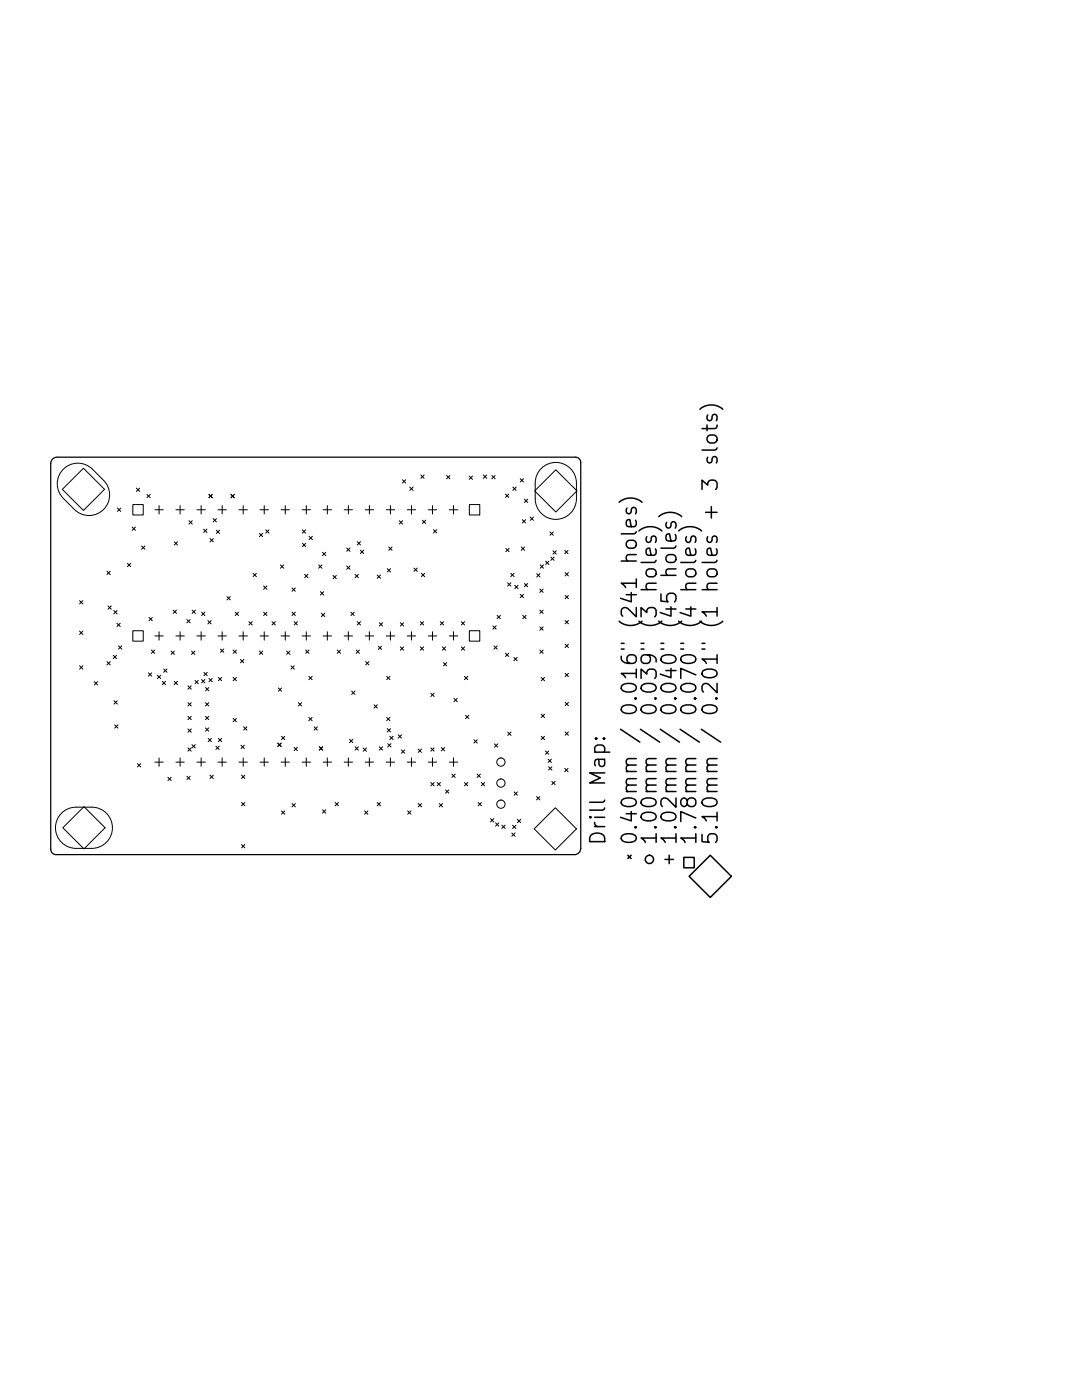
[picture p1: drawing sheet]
<svg xmlns="http://www.w3.org/2000/svg" width="216mm" height="279mm" viewBox="0 0 216 279" stroke-linecap="round" stroke-linejoin="round" font-family="sans-serif">
<path d="M10.6 91.5l.8-.3h103.4a1.05 1.05 0 0 1 1.1 1.1v77a1.26 1.26 0 0 1-1.3 1.3h-103.4a1.05 1.05 0 0 1-1.1-1.1v-77l.1-.4z" fill="none" stroke="#000" stroke-width=".25"/>
<g fill="none" stroke="#000" stroke-width=".2">
<path d="M12.4 97.7l4.3-4.3 4.2 4.3-4.2 4.2zM12.9 93.4a4.1 4.1 0 0 1 5.5 .2l2.3 2.3a4.1 4.1 0 0 1 0 5.8 4.1 4.1 0 0 1-5.8 0l-2.3-2.2a4.1 4.1 0 0 1 .3-6.1zM27.2 97.4l.7 .7M27.9 97.4l-.7 .7M29.3 98.7l.7 .6M30 98.7l-.7 .6M41.7 98.7l.6 .6M42.3 98.7l-.6 .6M46.1 98.7l.7 .6M46.8 98.7l-.7 .6M80.3 95.7l.7 .7M81 95.7l-.7 .7"/>
<path d="M81.8 97.2l.6 .7M82.4 97.2l-.6 .7M84 94.8l.6 .7M84.6 94.8l-.6 .7M89.1 94.9l.7 .7M89.8 94.9l-.7 .7M93.6 95l.7 .7M94.3 95l-.7 .7M96.5 94.8l.6 .7M97.1 94.8l-.6 .7M98.1 94.9l.7 .7M98.8 94.9l-.7 .7"/>
<path d="M100.9 98.6l.6 .7M101.5 98.6l-.6 .7M102.3 97.2l.7 .7M103 97.2l-.7 .7M103.8 95.5l.7 .7M104.5 95.5l-.7 .7M104.6 99.6l.7 .7M105.3 99.6l-.7 .7M106.7 98l4.2-4.2 4.2 4.2-4.2 4.2zM107.8 93.7a4.1 4.1 0 0 1 4.5-1.2 4.1 4.1 0 0 1 2.7 3.9v3.1a4.1 4.1 0 0 1-4.1 4.2 4.1 4.1 0 0 1-4.1-4.2v-3.1a4.1 4.1 0 0 1 1-2.7zM15.9 119.9l.6 .6M16.5 119.9l-.6 .6"/>
<path d="M21.3 114l.7 .7M22 114l-.7 .7M23.4 101.4l.7 .7M24.1 101.4l-.7 .7M25.4 112.4l.7 .7M26.1 112.4l-.7 .7M26.4 105.2l.6 .6M26.5 100.7h2.1v2.1h-2.1zM27 105.2l-.6 .6M28.3 109l.6 .6M28.9 109l-.6 .6M30.9 101.7h1.7"/>
<path d="M31.7 100.9v1.7M34.8 108.1l.6 .7M35.1 101.7h1.7M35.4 108.1l-.6 .7M35.9 100.9v1.7M37.7 103.9l.7 .7M38.4 103.9l-.7 .7M39.3 101.7h1.7M40.1 100.9v1.7M40.6 105.6l.7 .7M41.3 105.6l-.7 .7M41.9 107.5l.7 .6"/>
<path d="M42.5 103.5l.7 .7M42.6 107.5l-.7 .6M43.2 105.8l.6 .7M43.2 103.5l-.7 .7M43.5 101.7h1.7M43.8 105.8l-.6 .7M44.3 100.9v1.7M45.3 119.1l.6 .6M45.9 119.1l-.6 .6M47.7 101.7h1.7M48.5 100.9v1.7M50.5 114.4l.7 .7"/>
<path d="M51.2 114.4l-.7 .7M51.8 106.4l.6 .7M51.9 101.7h1.7M52.4 106.4l-.6 .7M52.6 116.9l.7 .7M52.7 100.9v1.7M53 105.7l.7 .7M53.3 116.9l-.7 .7M53.7 105.7l-.7 .7M56 112.7l.6 .7M56.1 101.7h1.7M56.6 112.7l-.6 .7"/>
<path d="M56.9 100.9v1.7M58.3 117.3l.6 .7M58.9 117.3l-.6 .7M60.3 101.7h1.7M60.3 105.7l.7 .7M60.3 108.4l.7 .7M60.8 114.6l.6 .7M61 105.7l-.7 .7M61 108.4l-.7 .7M61.1 100.9v1.7M61.4 114.6l-.6 .7M61.7 107l.6 .7"/>
<path d="M62.3 107l-.6 .7M63.6 112.7l.6 .7M63.9 118.1l.7 .6M64.2 112.7l-.6 .7M64.4 110.2l.6 .7M64.5 101.7h1.7M64.6 118.1l-.7 .6M65 110.2l-.6 .7M65.3 100.9v1.7M66.4 114.8l.7 .7M67.1 114.8l-.7 .7M68.7 101.7h1.7"/>
<path d="M69.2 113l.6 .6M69.2 109.4l.6 .6M69.5 100.9v1.7M69.8 113l-.6 .6M69.8 109.4l-.6 .6M70.9 114.6l.6 .7M71.3 108.1l.6 .7M71.5 114.6l-.6 .7M71.9 109.8l.7 .7M71.9 108.1l-.6 .7M72.6 109.8l-.7 .7M72.9 101.7h1.6"/>
<path d="M73.7 100.9v1.7M75.3 114.8l.6 .6M75.9 114.8l-.6 .6M77.1 101.7h1.6M77.3 113.5l.6 .6M77.6 109.2l.6 .6M77.9 100.9v1.7M77.9 113.5l-.6 .6M78.2 109.2l-.6 .6M79.7 103.9l.6 .7M80.3 103.9l-.6 .7M81.3 101.7h1.6"/>
<path d="M82.1 100.9v1.7M82.6 113.4l.7 .6M83.3 113.4l-.7 .6M84.1 114.4l.6 .7M84.3 103.8l.6 .7M84.7 114.4l-.6 .7M84.9 103.8l-.6 .7M85.5 101.7h1.6M86.3 100.9v1.7M86.5 105.7l.6 .7M87.1 105.7l-.6 .7M89.7 101.7h1.6"/>
<path d="M90.5 100.9v1.7M93.7 100.7h2v2.1h-2zM100.9 109.4l.7 .7M101.3 116.3l.6 .7M101.6 109.4l-.7 .7M101.9 114.4l.7 .7M101.9 116.3l-.6 .7M102.6 114.4l-.7 .7M102.7 116.8l.7 .7M103.4 116.8l-.7 .7M103.8 118.6l.7 .7M104 109.2l.7 .6"/>
<path d="M104.2 103.7l.7 .7M104.5 118.6l-.7 .7M104.6 116.4l.7 .7M104.7 109.2l-.7 .6M104.9 103.7l-.7 .7M105.3 116.4l-.7 .7M105.8 103.2l.7 .6M106.5 103.2l-.7 .6M107.1 114.5l.7 .6M107.7 117.6l.7 .6M107.8 114.5l-.7 .6M107.8 112.7l.6 .7"/>
<path d="M108.4 117.6l-.7 .6M108.4 112.7l-.6 .7M108.9 112l.6 .7M109.5 112l-.6 .7M109.7 106.2l.7 .6M109.9 111.2l.7 .6M110.3 109.9l.7 .7M110.4 106.2l-.7 .6M110.6 111.2l-.7 .6M111 109.9l-.7 .7M112.7 109.8l.6 .7M112.8 114.3l.6 .6"/>
<path d="M112.8 118.8l.6 .7M113.3 109.8l-.6 .7M113.4 114.3l-.6 .6M113.4 118.8l-.6 .7M15.9 126l.6 .6M15.9 132.9l.6 .6M16.5 126l-.6 .6M16.5 132.9l-.6 .6M18.8 136l.7 .7M19.5 136l-.7 .7M21.3 132l.7 .7M21.5 120.9l.7 .7"/>
<path d="M22 132l-.7 .7M22.2 120.9l-.7 .7M22.6 130.8l.7 .6M22.7 121.8l.7 .7M22.7 139.9l.7 .6M23.3 130.8l-.7 .6M23.3 124.4l.7 .6M23.4 121.8l-.7 .7M23.4 139.9l-.7 .6M23.6 128.9l.7 .7M24 124.4l-.7 .6M24.3 128.9l-.7 .7"/>
<path d="M26.5 125.9h2.1v2.1h-2.1zM29.6 134.3l.7 .6M29.7 123.2l.7 .7M30.2 129.7l.7 .7M30.3 134.3l-.7 .6M30.4 123.2l-.7 .7M30.9 129.7l-.7 .7M30.9 126.9h1.7M31.4 134.8l.7 .6M31.7 126.1v1.7M32.1 134.8l-.7 .6M32.4 136l.6 .6"/>
<path d="M32.7 133.5l.6 .7M33 136l-.6 .6M33.3 133.5l-.6 .7M34.1 129.9l.7 .7M34.6 121.8l.6 .6M34.8 136l.6 .6M34.8 129.9l-.7 .7M35.1 126.9h1.7M35.2 121.8l-.6 .6M35.4 136l-.6 .6M35.9 126.1v1.7M37.3 123.6l.6 .7"/>
<path d="M37.5 136.9l.7 .6M37.9 123.6l-.6 .7M38.2 136.9l-.7 .6M38.2 129.9l.7 .7M38.3 121.8l.7 .6M38.9 129.9l-.7 .7M38.9 135.8l.7 .7M39 121.8l-.7 .6M39.3 126.9h1.7M39.6 135.8l-.7 .7M40.1 126.1v1.7M40.2 122.2l.7 .6"/>
<path d="M40.2 135.6l.7 .7M40.7 134.2l.7 .7M40.9 122.2l-.7 .6M40.9 135.6l-.7 .7M41 137.2l.7 .7M41.4 134.2l-.7 .7M41.5 123.9l.6 .6M41.7 137.2l-.7 .7M41.7 135.4l.7 .7M42.1 123.9l-.6 .6M42.4 135.4l-.7 .7M43.5 126.9h1.7"/>
<path d="M43.6 135.2l.6 .7M44 129.5l.7 .7M44.2 135.2l-.6 .7M44.3 126.1v1.7M44.7 129.5l-.7 .7M46.5 135.2l.7 .7M46.5 129.7l.7 .7M46.9 122.2l.7 .6M47.2 135.2l-.7 .7M47.2 129.7l-.7 .7M47.6 122.2l-.7 .6M47.7 126.9h1.7"/>
<path d="M48 131.6l.6 .7M48.5 126.1v1.7M48.6 131.6l-.6 .7M49.7 124.1l.6 .6M50.3 124.1l-.6 .6M51.8 129.9l.6 .7M51.9 126.9h1.7M52.4 129.9l-.6 .7M52.6 122.2l.7 .6M52.7 126.1v1.7M53.3 122.2l-.7 .6M54.3 124.1l.6 .6"/>
<path d="M54.9 124.1l-.6 .6M55.5 137.3l.7 .7M56.1 126.9h1.7M56.2 137.3l-.7 .7M56.9 126.1v1.7M57.2 129.9l.7 .7M57.9 129.9l-.7 .7M58.1 132.9l.6 .6M58.3 122.2l.6 .6M58.7 124.1l.6 .6M58.7 132.9l-.6 .6M58.9 122.2l-.6 .6"/>
<path d="M59.3 124.1l-.6 .6M60.3 126.9h1.7M61 129.7l.7 .7M61.1 126.1v1.7M61.6 135l.7 .6M61.7 129.7l-.7 .7M62.3 135l-.7 .6M64.1 122.4l.7 .6M64.5 126.9h1.7M64.8 122.4l-.7 .6M65.3 126.1v1.7M67.3 129.7l.6 .7"/>
<path d="M67.9 129.7l-.6 .7M68.7 126.9h1.6M69.5 126.1v1.7M70 122.2l.7 .6M70.2 137.9l.6 .7M70.7 122.2l-.7 .6M70.8 137.9l-.6 .7M71.1 129.7l.6 .7M71.3 124.1l.6 .6M71.7 129.7l-.6 .7M71.9 124.1l-.6 .6M72.9 126.9h1.6"/>
<path d="M73 132l.6 .7M73.6 132l-.6 .7M73.7 126.1v1.7M75.5 129l.6 .6M75.7 124.3l.6 .6M76.1 129l-.6 .6M76.3 124.3l-.6 .6M77.1 126.9h1.6M77.2 135l.6 .6M77.8 135l-.6 .6M77.9 126.1v1.7M79.9 124.3l.6 .6"/>
<path d="M79.9 129.1l.6 .7M80.5 124.3l-.6 .6M80.5 129.1l-.6 .7M81.3 126.9h1.6M82.1 126.1v1.7M83.9 124.1l.6 .6M83.9 129.1l.6 .7M84.5 124.1l-.6 .6M84.5 129.1l-.6 .7M85.5 126.9h1.6M86 138.3l.6 .7M86.3 126.1v1.7"/>
<path d="M86.6 138.3l-.6 .7M87.9 124.1l.6 .6M88.3 129.1l.6 .7M88.5 132.2l.6 .7M88.5 124.1l-.6 .6M88.9 129.1l-.6 .7M89.1 132.2l-.6 .7M89.7 126.9h1.6M90.5 126.1v1.7M90.6 139.4l.6 .7M91.2 139.4l-.6 .7M92 124.1l.7 .6"/>
<path d="M92 129.1l.7 .7M92.7 135l.6 .6M92.7 124.1l-.7 .6M92.7 129.1l-.7 .7M93.3 135l-.6 .6M93.7 125.9h2v2.1h-2zM98.3 124.9l.7 .7M98.6 128.9l.6 .7M99 124.9l-.7 .7M99.2 122.8l.6 .7M99.2 128.9l-.6 .7M99.8 122.8l-.6 .7"/>
<path d="M100.9 130.4l.6 .6M101.5 130.4l-.6 .6M102.5 131.2l.7 .7M103.2 131.2l-.7 .7M104.3 122.8l.7 .7M105 122.8l-.7 .7M107.7 121.8l.7 .6M107.7 125.1l.7 .7M107.7 129.7l.7 .7M108 135.2l.7 .7M108.4 121.8l-.7 .6M108.4 125.1l-.7 .7"/>
<path d="M108.4 129.7l-.7 .7M108.7 135.2l-.7 .7M112.8 128.6l.6 .6M112.8 123.8l.6 .7M112.8 134.4l.6 .6M113.4 128.6l-.6 .6M113.4 123.8l-.6 .7M113.4 134.4l-.6 .6M22.9 144.7l.6 .6M23.5 144.7l-.6 .6M27.4 152.4l.7 .7M28.1 152.4l-.7 .7"/>
<path d="M30.9 152.1h1.7M31.7 151.3v1.6M33.5 155.1l.7 .7M34.2 155.1l-.7 .7M35.1 152.1h1.7M35.9 151.3v1.6M37.3 154.9l.6 .7M37.5 149.2l.7 .7M37.5 145.5l.7 .6M37.5 143l.7 .6M37.5 140.2l.7 .7M37.9 154.9l-.6 .7"/>
<path d="M38.2 149.2l-.7 .7M38.2 145.5l-.7 .6M38.2 143l-.7 .6M38.2 140.2l-.7 .7M38.3 148.6l.7 .7M39 148.6l-.7 .7M39.3 152.1h1.7M40.1 151.3v1.6M41 145.3l.7 .6M41 143l.7 .6M41 140.2l.7 .7M41.5 147.4l.7 .6"/>
<path d="M41.7 145.3l-.7 .6M41.7 143l-.7 .6M41.7 140.2l-.7 .7M41.9 154.7l.7 .7M42.2 147.4l-.7 .6M42.6 154.7l-.7 .7M43.1 148.9l.6 .7M43.5 152.1h1.7M43.6 147.4l.6 .6M43.7 148.9l-.6 .7M44.2 147.4l-.6 .6M44.3 151.3v1.6"/>
<path d="M46.5 143.4l.7 .6M47.2 143.4l-.7 .6M47.7 152.1h1.7M48.1 148.7l.6 .7M48.2 154.7l.7 .7M48.5 151.3v1.6M48.6 145.1l.7 .6M48.7 148.7l-.6 .7M48.9 154.7l-.7 .7M49.3 145.1l-.7 .6M51.9 152.1h1.7M52.7 151.3v1.6"/>
<path d="M55.4 148.3l.7 .7M56.1 152.1h1.7M56.1 148.3l-.7 .7M56.2 146.9l.6 .7M56.8 146.9l-.6 .7M56.9 151.3v1.6M58.7 149.1l.6 .7M59.3 149.1l-.6 .7M59.5 140.2l.7 .7M60.2 140.2l-.7 .7M60.3 152.1h1.7M61.1 151.3v1.6"/>
<path d="M61.6 143.2l.7 .6M62.3 143.2l-.7 .6M62.7 145.1l.6 .6M63.3 145.1l-.6 .6M63.7 149l.7 .7M64.4 149l-.7 .7M64.5 152.1h1.7M65.3 151.3v1.6M68.7 152.1h1.6M69.5 151.3v1.6M69.7 147.5l.7 .7M70.4 147.5l-.7 .7"/>
<path d="M70.9 149l.6 .7M71.5 149l-.6 .7M72.5 149.3l.6 .6M72.9 152.1h1.6M73.1 149.3l-.6 .6M73.7 151.3v1.6M74.6 140.7l.7 .6M75.3 140.7l-.7 .6M75.7 149l.6 .7M76.3 149l-.6 .7M77.1 152.1h1.6M77.2 143.2l.6 .6"/>
<path d="M77.3 145.4l.6 .7M77.4 148.4l.6 .7M77.8 146.9l.6 .7M77.8 143.2l-.6 .6M77.9 151.3v1.6M77.9 145.4l-.6 .7M78 148.4l-.6 .7M78.4 146.9l-.6 .7M79.5 146.6l.6 .7M80.1 149.7l.6 .6M80.1 146.6l-.6 .7M80.7 149.7l-.6 .6"/>
<path d="M81.3 152.1h1.6M82.1 151.3v1.6M83.4 149.5l.7 .7M84.1 149.5l-.7 .7M85.5 152.1h1.6M86 149.2l.6 .7M86 156.2l.6 .6M86.3 151.3v1.6M86.6 149.2l-.6 .7M86.6 156.2l-.6 .6M87.2 156.2l.7 .6M87.9 156.2l-.7 .6"/>
<path d="M88.1 149.2l.6 .6M88.7 149.2l-.6 .6M88.9 157.6l.7 .7M89.6 157.6l-.7 .7M89.7 152.1h1.6M90.2 154.5l.6 .7M90.5 151.3v1.6M90.8 154.5l-.6 .7M92.7 156.2l.6 .6M92.9 142.7l.6 .7M93.3 156.2l-.6 .6M93.5 142.7l-.6 .7"/>
<path d="M94.6 147.6l.6 .7M95.2 154.5l.7 .7M95.2 147.6l-.6 .7M95.9 154.5l-.7 .7M96 156.2l.7 .6M96.7 156.2l-.7 .6M98.7 148.5l.6 .6M99.3 148.5l-.6 .6M101.3 146.1l.7 .7M102 146.1l-.7 .7M102.6 158l.6 .7M103.2 158l-.6 .7"/>
<path d="M107.1 159l.6 .6M107.7 159l-.6 .6M108 146.9l.7 .7M108 142.5l.7 .7M108.7 146.9l-.7 .7M108.7 142.5l-.7 .7M108.8 149.9l.7 .6M109.4 151.5l.6 .7M109.5 153l.6 .7M109.5 149.9l-.7 .6M110 151.5l-.6 .7M110.1 155.9l.7 .7"/>
<path d="M110.1 153l-.6 .7M110.8 155.9l-.7 .7M112.7 153.4l.6 .6M112.8 146.1l.6 .6M112.8 140.2l.6 .6M113.3 153.4l-.6 .6M113.4 146.1l-.6 .6M113.4 140.2l-.6 .6M12 162.6a4.1 4.1 0 0 1 3.2-1.5h3.1a4.1 4.1 0 0 1 4.1 4.1 4.1 4.1 0 0 1-4.1 4.1h-3.1a4.1 4.1 0 0 1-3.7-2.4 4.1 4.1 0 0 1 .5-4.3zM12.5 165.2l4.3-4.2 4.2 4.2-4.2 4.2zM48.2 168.5l.7 .7M48.2 160.2l.7 .6"/>
<path d="M48.9 168.5l-.7 .7M48.9 160.2l-.7 .6M56.2 161.8l.6 .7M56.8 161.8l-.6 .7M58.3 160.4l.6 .6M58.9 160.4l-.6 .6M64.4 161.6l.6 .7M65 161.6l-.6 .7M66.9 160.2l.6 .6M67.5 160.2l-.6 .6M72.7 161.8l.7 .7M73.4 161.8l-.7 .7"/>
<path d="M75.3 160.2l.6 .6M75.9 160.2l-.6 .6M81.3 161.8l.7 .7M82 161.8l-.7 .7M83.4 160.4l.7 .6M84.1 160.4l-.7 .6M87.6 160.4l.7 .6M88.3 160.4l-.7 .6M95.4 160.2l.7 .6M96.1 160.2l-.7 .6M97.9 163.4l.6 .6M98.5 163.4l-.6 .6"/>
<path d="M98.9 164.2l.6 .7M99.5 164.2l-.6 .7M100.1 164.7l.7 .6M100.8 164.7l-.7 .6M102.1 166.2l.7 .7M102.3 164.7l.6 .7M102.8 166.2l-.7 .7M102.9 164.7l-.6 .7M103.2 163.5l.7 .7M103.9 163.5l-.7 .7M110.8 161.2l4.2 4.2-4.2 4.2-4.2-4.2z"/>
<circle cx="99.9" cy="156.3" r=".82"/>
<circle cx="99.9" cy="152.1" r=".82"/>
<circle cx="99.9" cy="160.5" r=".82"/>
</g>
<g fill="none" stroke="#000" stroke-width=".3">
<path d="M139.7 81.7a3.5 3.5 0 0 1 4.5 0M140.1 97.7v-1.9l1.1 1a.82 .82 0 0 1 .6-1h.7l.4 .3 .2 .3v.9l-.3 .4M141.1 84.8v1.2M141.2 87.1l.5-.3h.8a.81 .81 0 0 1 .6 .8 .81 .81 0 0 1-.6 .8h-.8a.81 .81 0 0 1-.5-1.3zM141.2 91.3l-.1 .7 .1 .3 .3 .1 .4-.1 .3-1 .3-.2 .4 .2 .2 .2-.2 .9M141.2 82.8l-.1 .7 .1 .3 .3 .2 .4-.2 .3-1 .3-.1 .4 .1 .2 .3-.2 .9M143.1 89.4l-.2 .3-.2 .1h-2.6M143.1 84.8l-.2 .6-.2 .1h-2.6M123.5 100.3a3.5 3.5 0 0 1 4.6 0M124 112h3M125 118.7h2M125.1 108.1l.4-.3h.9a.81 .81 0 0 1 .6 .8 .81 .81 0 0 1-.6 .8h-.9a.81 .81 0 0 1-.4-1.3z"/>
<path d="M125.1 101.4l-.1 .7 .1 .3 .3 .1 .4-.1 .3-1 .3-.1 .4 .1 .2 .3-.2 .8M126 118.3v1.8l-2.2-.7M126.8 103.8l.2 .9-.2 .3-.3 .1h-1.1l-.3-.1-.1-.3 .1-.9 .6-.1 .3 1.4M127 116.4h-3l.7 .6 .1 .3M127 110.7h-1.6l-.3 .1a.81 .81 0 0 0 .1 1.2M127 106.1l-.2 .3-.3 .1h-2.5M127 115.5v1.8M127.5 106a3.5 3.5 0 0 1 4.6 0M127.9 117.7h3M129.1 113.8l.4-.3h.9a.81 .81 0 0 1 .6 .8 .81 .81 0 0 1-.6 .8h-.9a.81 .81 0 0 1-.4-1.3zM129.1 107.1l-.2 .7 .2 .3 .3 .2 .4-.2 .3-1 .3-.1 .4 .1 .1 .3-.1 .9M130.8 109.5l.1 .9-.1 .3-.3 .1h-1.1l-.3-.1-.2-.3 .2-.9 .5-.1 .3 1.4"/>
<path d="M130.9 116.4h-1.5l-.3 .1a.81 .81 0 0 0 .1 1.2M130.9 111.8l-.1 .3-.3 .2h-2.6M131.5 103.1a3.5 3.5 0 0 1 4.5 0M131.9 114.8h3M131.9 118.5v1.5l1.4 .1-.3-.4v-.7l.2-.3 .4-.3h.7l.3 .1 .3 .5v.7l-.3 .4M133 104.3l-.1 .7 .1 .3 .3 .1 .4-.1 .3-1 .3-.2 .4 .2 .2 .2-.2 .9M133.2 110.8l.3-.1h.8a.81 .81 0 0 1 .6 .8 .81 .81 0 0 1-.6 .8h-.8a.81 .81 0 0 1-.6-.7 .81 .81 0 0 1 .3-.8zM134.7 106.7l.2 .8-.2 .3-.2 .2h-1.2l-.3-.2-.1-.3 .1-.8 .6-.2 .3 1.5M134.9 113.5h-1.6l-.3 .2a.81 .81 0 0 0 .2 1.1M134.9 109l-.2 .3-.2 .1h-2.6M135.4 106a3.5 3.5 0 0 1 4.6 0M135.8 117.7h3"/>
<path d="M137 113.8l.4-.3h.9a.81 .81 0 0 1 .6 .8 .81 .81 0 0 1-.6 .8h-.9a.81 .81 0 0 1-.4-1.3zM137 107.1l-.2 .7 .2 .3 .3 .2 .4-.2 .3-1 .3-.1 .4 .1 .1 .3-.1 .9M138.7 109.5l.1 .9-.1 .3-.3 .1h-1.1l-.3-.1-.2-.3 .2-.9 .6-.1 .2 1.4M138.8 116.4h-1.5l-.3 .1a.81 .81 0 0 0 .1 1.2M138.8 111.8l-.1 .3-.3 .2h-2.6M140.1 117.7h3M140.8 102.3h2.3M141.2 113.8l.5-.3h.8a.81 .81 0 0 1 .6 .8 .81 .81 0 0 1-.6 .8h-.8a.81 .81 0 0 1-.5-1.3zM141.2 107.1l-.1 .7 .1 .3 .3 .2 .4-.2 .3-1 .3-.1 .4 .1 .2 .3-.2 .9M141.9 101.1v2.3M142.9 109.5l.2 .9-.2 .3-.2 .1h-1.2l-.3-.1-.1-.3 .1-.9 .6-.1 .3 1.4M143.1 116.4h-1.6l-.3 .1a.81 .81 0 0 0 .2 1.2"/>
<path d="M143.1 111.8l-.2 .3-.2 .2h-2.6M123.5 124a3.5 3.5 0 0 0 4.6 0M124 131a1.19 1.19 0 0 0 1.2 1.4h1.2l.4-.3 .2-.8-.3-.5-.3-.1h-.7l-.5 .3-.1 .8 .3 .5 .3 .1M124 129.5h.5M124 128.4h.5M124.1 136.8a2.28 2.28 0 0 1 2.7 0 .71 .71 0 0 1-.4 1.2 1.76 1.76 0 0 1-2.4-.6zM126.7 139.4l.1-.1 .2 .1-.2 .1-.1-.1h.3M127 121.3v1.8l-1.8-1.7a.81 .81 0 0 0-1.2 .4v.7l.2 .5M127 134.4h-3l.7 .6 .1 .3M127 133.5v1.8M127.5 124a3.5 3.5 0 0 0 4.6 0M127.9 135.4v-1.9l1.2 1a.82 .82 0 0 1 .5-1h.8l.4 .3 .1 .3v.9l-.3 .4"/>
<path d="M127.9 123.1v-1.8l1.2 1a.82 .82 0 0 1 .5-1h.8l.4 .2 .1 .3v.9l-.3 .4M127.9 129.5h.6M127.9 128.4h.6M128.1 136.8a2.28 2.28 0 0 1 2.7 0 .71 .71 0 0 1-.4 1.2 1.76 1.76 0 0 1-2.5-.6zM129.2 130.7l.3 .1 .3 .5v.5l-.3 .5-.3 .1h-.7l-.4-.3-.2-.8 .3-.5a1.98 1.98 0 0 1 2.7 .7v.6M130.6 139.4l.2-.1 .1 .1-.1 .1-.2-.1h.3M131.5 124a3.5 3.5 0 0 0 4.5 0M131.9 129.5h.6M131.9 128.4h.6M132 136.8a2.28 2.28 0 0 1 2.7 0 .71 .71 0 0 1-.4 1.2 1.76 1.76 0 0 1-2.4-.6zM132 131.1a2.28 2.28 0 0 1 2.7 0 .71 .71 0 0 1-.4 1.2 1.76 1.76 0 0 1-2.4-.6zM132.9 133.8h2"/>
<path d="M132.9 121.5h2M133.9 133.4v1.9l-2.2-.8M133.9 121.1v1.9l-2.2-.7M134.6 139.4l.1-.1 .2 .1-.2 .1-.1-.1h.3M135.4 124a3.5 3.5 0 0 0 4.6 0M135.8 129.5h.6M135.8 128.4h.6M136 136.8a2.28 2.28 0 0 1 2.7 0 .71 .71 0 0 1-.4 1.2 1.76 1.76 0 0 1-2.5-.6zM136 131.1a2.28 2.28 0 0 1 2.7 0 .71 .71 0 0 1-.4 1.2 1.76 1.76 0 0 1-2.5-.6zM136.8 121.5h2M137.8 121.1v1.9l-2.1-.7M138.6 139.4l.1-.1 .1 .1-.1 .1-.1-.1h.2"/>
<path d="M138.8 134.7l-3-1.3v2M139.7 124a3.5 3.5 0 0 0 4.5 0M140.1 129.5h.6M140.1 128.4h.6M140.2 134a2.28 2.28 0 0 1 2.7 0 .71 .71 0 0 1-.4 1.1 1.76 1.76 0 0 1-2.4-.6zM142.8 139.4l.1-.1 .2 .1-.2 .1-.1-.1h.3M143.1 136.4v1.9l-1.7-1.8a.81 .81 0 0 0-1.3 .5v.7l.3 .4M143.1 131.5h-3l.4 .3 .4 .6M143.1 122.1h-3l.7 .6 .1 .3M143.1 121.3v1.7M143.1 130.7v1.7M118.7 150.1h3"/>
<path d="M118.8 150.1l-.1-.8 .1-.3 .4-.3h.9l.4 .3 .2 .3-.2 .8M118.8 147.4l.1-.1 .2 .1-.2 .1-.1-.1h.3M119.4 151.5l.1 .3v.7a.59 .59 0 0 0 .6 .5 .59 .59 0 0 0 .6-.5v-.7l-.2-.3M120.4 147.4l.1-.1 .2 .1-.2 .1-.1-.1h.3M120.7 159.7l-.2 .3-.3 .1h-2.5M120.7 154.3h-3l2.1 1-2.1 1h3M120.7 151.5h-1.6l-.3 .2-.1 .3 .1 .8M123.8 145.5l3.9 2.6M124.1 159.7a2.28 2.28 0 0 1 2.7 0 .71 .71 0 0 1-.4 1.1 1.76 1.76 0 0 1-2.4-.5zM124.1 141.1a2.28 2.28 0 0 1 2.7 0 .71 .71 0 0 1-.4 1.2 1.76 1.76 0 0 1-2.4-.6zM125 158h2M125 154h2"/>
<path d="M127 155.4h-1.6l-.3 .1-.1 .8 .1 .2 .3 .2M127 151.4h-1.6l-.3 .1-.1 .8 .1 .2 .3 .2M127 156.7h-1.6l-.3 .1a.81 .81 0 0 0 .1 1.2M127 152.7h-1.6l-.3 .1a.81 .81 0 0 0 .1 1.2M127.8 145.5l3.8 2.6M128.1 159.7a2.28 2.28 0 0 1 2.7 0 .71 .71 0 0 1-.5 1.1 1.76 1.76 0 0 1-2.4-.5zM128.1 141.1a2.28 2.28 0 0 1 2.7 0 .71 .71 0 0 1-.4 1.2 1.76 1.76 0 0 1-2.5-.6zM128.9 158h2M128.9 154h2M130.9 156.7h-1.5l-.3 .1a.81 .81 0 0 0 .1 1.2M130.9 152.7h-1.5l-.3 .1a.81 .81 0 0 0 .1 1.2M130.9 155.4h-1.5l-.3 .1-.2 .8 .2 .2 .3 .2"/>
<path d="M130.9 151.4h-1.5l-.3 .1-.2 .8 .2 .2 .3 .2M131.7 145.5l3.9 2.6M132 141.1a2.28 2.28 0 0 1 2.7 0 .71 .71 0 0 1-.4 1.2 1.76 1.76 0 0 1-2.4-.6zM132.9 158h2M132.9 154h2M134.9 155.4h-1.6l-.3 .1-.1 .8 .1 .2 .3 .2M134.9 151.4h-1.6l-.3 .1-.1 .8 .1 .2 .3 .2M134.9 156.7h-1.6l-.3 .1a.81 .81 0 0 0 .2 1.2M134.9 152.7h-1.6l-.3 .1a.81 .81 0 0 0 .2 1.2M134.9 159.3v1.8l-1.7-1.7a.81 .81 0 0 0-1.3 .4v.7l.3 .5M135.7 145.5l3.9 2.6M136 141.1a2.28 2.28 0 0 1 2.7 0 .71 .71 0 0 1-.4 1.2 1.76 1.76 0 0 1-2.5-.6z"/>
<path d="M136.8 158h2M136.8 154h2M137.1 159.8l.3-.4 .9-.1 .4 .2 .1 .9-.2 .4-.9 .2-.4-.3-.2-.9a.65 .65 0 0 0-.6-.6 .65 .65 0 0 0-.7 .6v.6a.65 .65 0 0 0 .7 .6 .65 .65 0 0 0 .6-.6M138.8 156.7h-1.5l-.3 .1a.81 .81 0 0 0 .1 1.2M138.8 152.7h-1.5l-.3 .1a.81 .81 0 0 0 .1 1.2M138.8 155.4h-1.5l-.3 .1-.2 .8 .2 .2 .3 .2M138.8 151.4h-1.5l-.3 .1-.2 .8 .2 .2 .3 .2M139.9 145.5l3.9 2.6M140.2 159.7a2.28 2.28 0 0 1 2.7 0 .71 .71 0 0 1-.4 1.1 1.76 1.76 0 0 1-2.4-.5zM140.2 141.1a2.28 2.28 0 0 1 2.7 0 .71 .71 0 0 1-.4 1.2 1.76 1.76 0 0 1-2.4-.6zM141.1 158h2M141.1 154h2"/>
<path d="M143.1 156.7h-1.6l-.3 .1a.81 .81 0 0 0 .2 1.2M143.1 152.7h-1.6l-.3 .1a.81 .81 0 0 0 .2 1.2M143.1 155.4h-1.6l-.3 .1-.1 .8 .1 .2 .3 .2M143.1 151.4h-1.6l-.3 .1-.1 .8 .1 .2 .3 .2M117.7 163.1l.1 .2 .1-.2-.1-.1-.1 .1h.2M117.8 166.8a1.71 1.71 0 0 1 2.9 .5v.7h-3zM118.7 164.1a.77 .77 0 0 0 .5 .9M118.7 165h2M118.7 163.1h2M120.7 161.3l-.2 .2-.3 .2h-2.5M124.1 166.8a2.28 2.28 0 0 1 2.7 0 .71 .71 0 0 1-.4 1.2 1.76 1.76 0 0 1-2.4-.6zM125 162.4h2"/>
<path d="M125.3 170.7l.6 .6M125.9 170.7l-.6 .6M126 162v1.8l-2.2-.7M126.7 165.1l.1-.1 .2 .1-.2 .2-.1-.2h.3M128.1 162.5a2.28 2.28 0 0 1 2.7 0 .71 .71 0 0 1-.5 1.2 1.76 1.76 0 0 1-2.4-.6zM130.6 165.1l.2-.1 .1 .1-.1 .2-.2-.2h.3M130.9 167.3h-3l.7 .5 .2 .3M130.9 166.4v1.7M132 162.5a2.28 2.28 0 0 1 2.7 0 .71 .71 0 0 1-.4 1.2 1.76 1.76 0 0 1-2.4-.6zM132.7 171.5h1.7M133.5 170.7v1.7M134.6 165.1l.1-.1 .2 .1-.2 .2-.1-.2h.3"/>
<path d="M134.9 167.3h-3l.7 .5 .1 .3M134.9 166.4v1.7M136.4 171.1h2.1v2.1h-2.1zM137.5 174.9l4.2-4.2 4.2 4.2-4.2 4.2zM138.6 165.1l.1-.1 .1 .1-.1 .2-.1-.2h.2M138.8 167.3h-3l.8 .5 .1 .3M138.8 166.4v1.7M138.8 163.3l-3-1.3v2M140.1 166.5v1.5l1.4 .1-.3-.4v-.7l.2-.3 .4-.3h.7l.3 .1 .3 .5v.7l-.3 .4M142.8 165.1l.1-.1 .2 .1-.2 .2-.1-.2h.3M143.1 163h-3l.7 .5 .1 .3M143.1 162.1v1.7"/>
<circle cx="129.6" cy="171.5" r=".82"/>
</g>
</svg>
